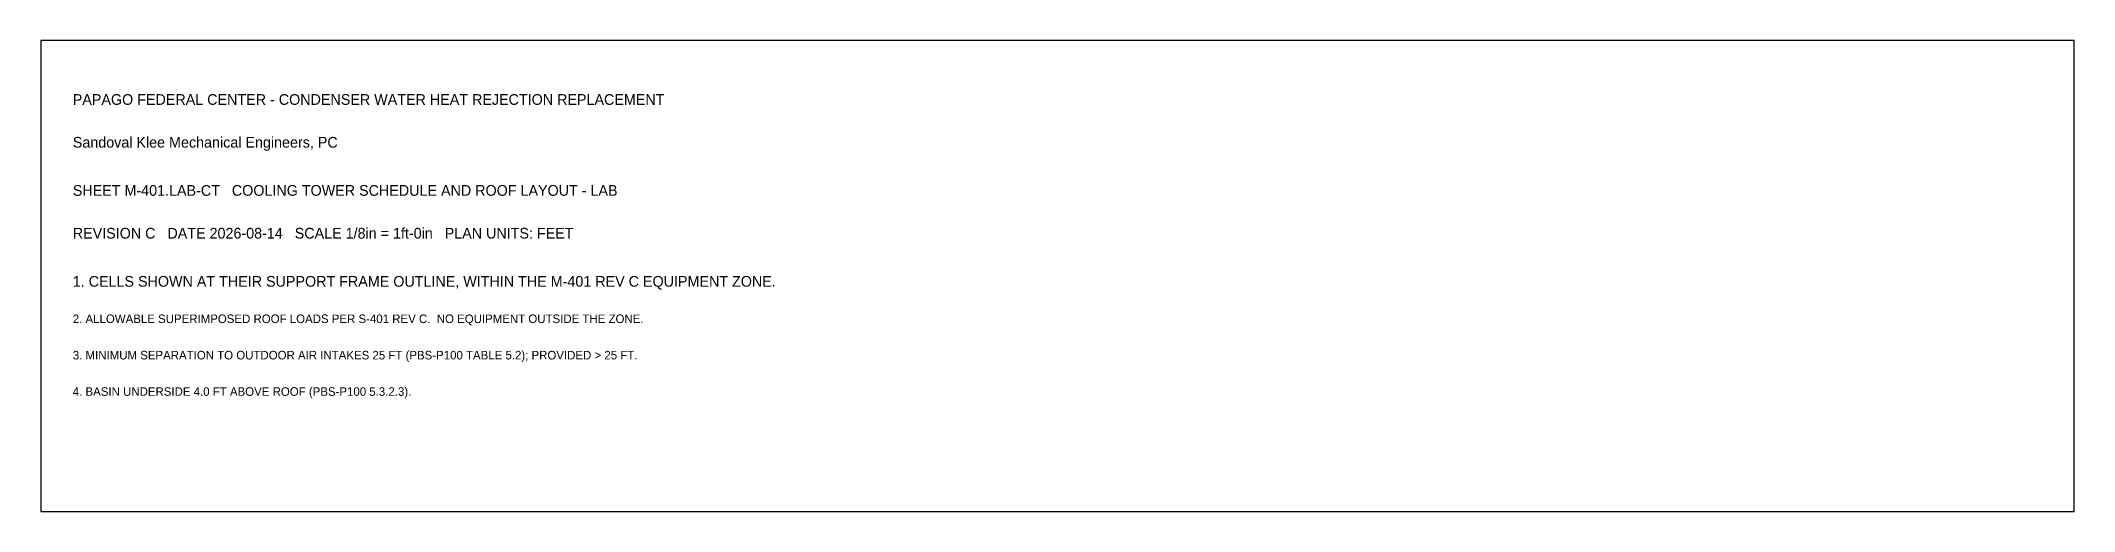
# Model space of a CAD drawing. Header units: metres. Extents: x -10 to 180, y -70 to 500.
# Drawn here: x -10 to 180, y -70 to -26 of the extents above.
import ezdxf

# ---------------------------------------------------------------- set-up
doc = ezdxf.new("R2010")
doc.units = ezdxf.units.M
doc.layers.add('G-TBLK', color=7, linetype='Continuous')

msp = doc.modelspace()

# ---------------------------------------------------------------- linework, layer by layer
at = {"layer": 'G-TBLK'}
msp.add_lwpolyline([(-10, -70), (180, -70), (180, -26), (-10, -26)], close=True, dxfattribs=at)

# ---------------------------------------------------------------- texts
for s, height, p in [('PAPAGO FEDERAL CENTER - CONDENSER WATER HEAT REJECTION REPLACEMENT', 1, (-7, -32)), ('Sandoval Klee Mechanical Engineers, PC', 1, (-7, -36)), ('SHEET M-401.LAB-CT   COOLING TOWER SCHEDULE AND ROOF LAYOUT - LAB', 1, (-7, -40.5)), ('REVISION C   DATE 2026-08-14   SCALE 1/8in = 1ft-0in   PLAN UNITS: FEET', 1, (-7, -44.5)), ('1. CELLS SHOWN AT THEIR SUPPORT FRAME OUTLINE, WITHIN THE M-401 REV C EQUIPMENT ZONE.', 1, (-7, -49)), ('2. ALLOWABLE SUPERIMPOSED ROOF LOADS PER S-401 REV C.  NO EQUIPMENT OUTSIDE THE ZONE.', 0.8, (-7, -52.4)), ('3. MINIMUM SEPARATION TO OUTDOOR AIR INTAKES 25 FT (PBS-P100 TABLE 5.2); PROVIDED > 25 FT.', 0.8, (-7, -55.8)), ('4. BASIN UNDERSIDE 4.0 FT ABOVE ROOF (PBS-P100 5.3.2.3).', 0.8, (-7, -59.2))]:
    msp.add_text(s, height=height, dxfattribs=at).set_placement(p)

doc.saveas('drawing.dxf')
